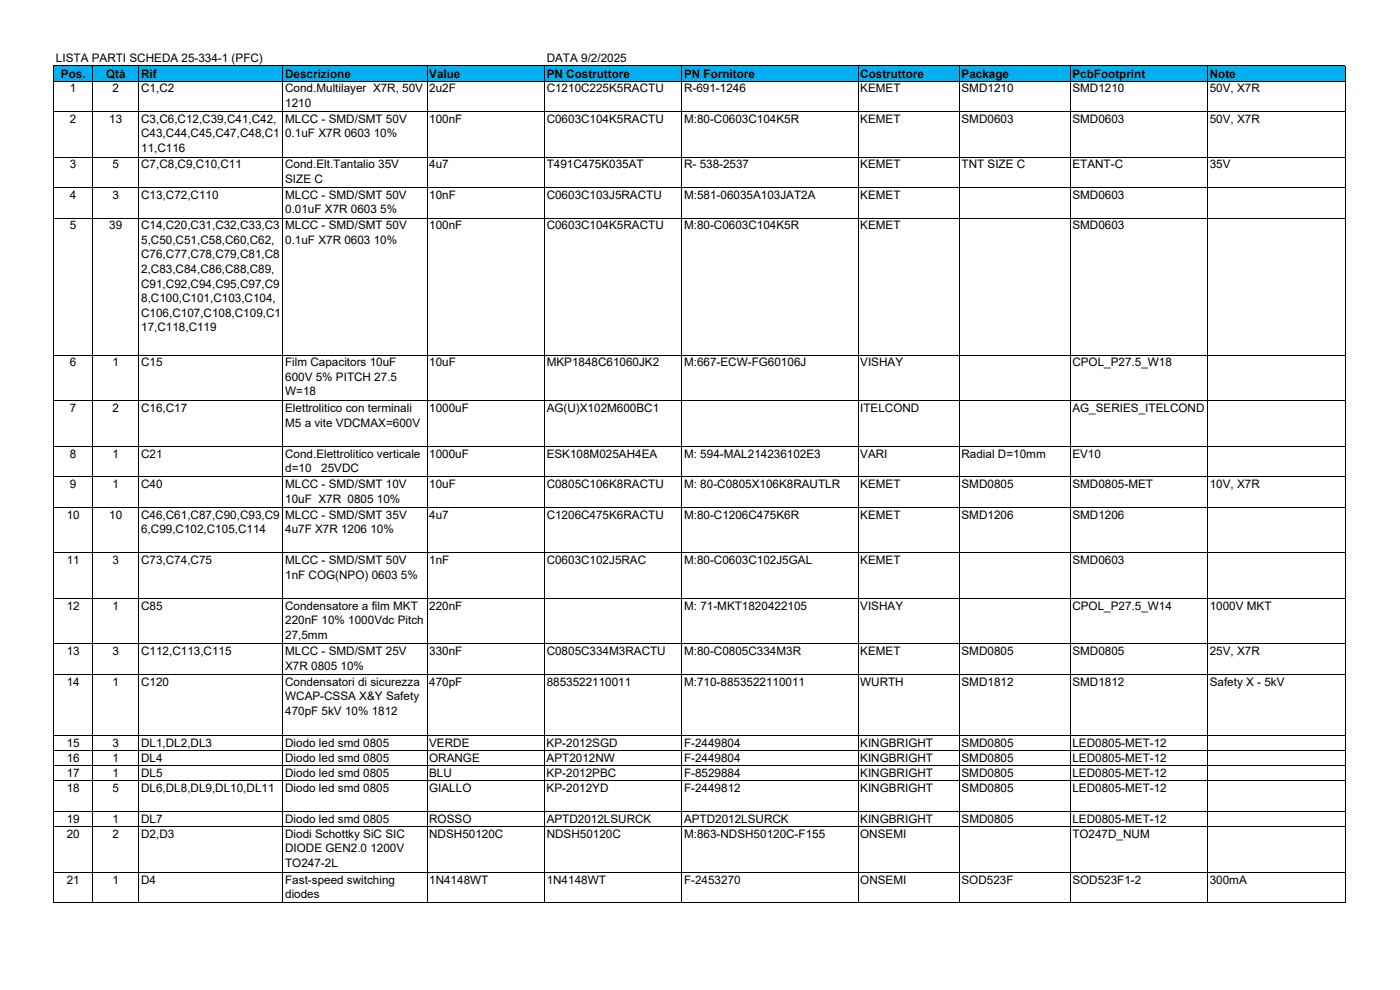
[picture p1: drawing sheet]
<svg xmlns="http://www.w3.org/2000/svg" width="420mm" height="297mm" viewBox="0 0 420 297" stroke-linecap="round" stroke-linejoin="round" font-family="sans-serif">
<defs><g id="words">
<g font-size="3.5">
<text x="16.8" y="18.6">LISTA PARTI SCHEDA 25-334-1 (PFC)</text>
<text x="18.3" y="23.3">Pos.</text>
<text x="31.8" y="23.3">Qtà</text>
<text x="42.4" y="23.3">Rif</text>
<text x="85.6" y="23.3">Descrizione</text>
<text x="128.8" y="23.3">Value</text>
<text x="164.1" y="18.6">DATA 9/2/2025</text>
<text x="164.1" y="23.3">PN Costruttore</text>
<text x="205.3" y="23.3">PN Fornitore</text>
<text x="258.2" y="23.3">Costruttore</text>
<text x="288.6" y="23.3">Package</text>
<text x="321.8" y="23.3">PcbFootprint</text>
<text x="363.1" y="23.3">Note</text>
<text x="21" y="27.7">1</text>
<text x="33.8" y="27.7">2</text>
<text x="42.4" y="27.7">C1,C2</text>
<text x="85.6" y="27.7">Cond.Multilayer X7R, 50V</text>
<text x="128.8" y="27.7">2u2F</text>
<text x="164.1" y="27.7">C1210C225K5RACTU</text>
<text x="205.3" y="27.7">R-691-1246</text>
<text x="258.2" y="27.7">KEMET</text>
<text x="288.6" y="27.7">SMD1210</text>
<text x="321.8" y="27.7">SMD1210</text>
<text x="363.1" y="27.7">50V, X7R</text>
<text x="85.6" y="32.1">1210</text>
<text x="21" y="36.9">2</text>
<text x="32.8" y="36.9">13</text>
<text x="42.4" y="36.9">C3,C6,C12,C39,C41,C42,</text>
<text x="42.4" y="41.2">C43,C44,C45,C47,C48,C1</text>
<text x="85.6" y="36.9">MLCC - SMD/SMT 50V</text>
<text x="85.6" y="41.2">0.1uF X7R 0603 10%</text>
<text x="128.8" y="36.9">100nF</text>
<text x="164.1" y="36.9">C0603C104K5RACTU</text>
<text x="205.3" y="36.9">M:80-C0603C104K5R</text>
<text x="258.2" y="36.9">KEMET</text>
<text x="288.6" y="36.9">SMD0603</text>
<text x="321.8" y="36.9">SMD0603</text>
<text x="363.1" y="36.9">50V, X7R</text>
<text x="42.4" y="45.6">11,C116</text>
<text x="21" y="50.5">3</text>
<text x="33.8" y="50.5">5</text>
<text x="42.4" y="50.5">C7,C8,C9,C10,C11</text>
<text x="85.6" y="50.5">Cond.Elt.Tantalio 35V</text>
<text x="128.8" y="50.5">4u7</text>
<text x="164.1" y="50.5">T491C475K035AT</text>
<text x="205.3" y="50.5">R- 538-2537</text>
<text x="258.2" y="50.5">KEMET</text>
<text x="288.6" y="50.5">TNT SIZE C</text>
<text x="321.8" y="50.5">ETANT-C</text>
<text x="363.1" y="50.5">35V</text>
<text x="21" y="59.7">4</text>
<text x="33.8" y="59.7">3</text>
<text x="42.4" y="59.7">C13,C72,C110</text>
<text x="85.6" y="59.7">MLCC - SMD/SMT 50V</text>
<text x="85.6" y="54.9">SIZE C</text>
<text x="128.8" y="59.7">10nF</text>
<text x="164.1" y="59.7">C0603C103J5RACTU</text>
<text x="205.3" y="59.7">M:581-06035A103JAT2A</text>
<text x="258.2" y="59.7">KEMET</text>
<text x="321.8" y="59.7">SMD0603</text>
<text x="85.6" y="64.1">0.01uF X7R 0603 5%</text>
<text x="21" y="68.8">5</text>
<text x="32.8" y="68.8">39</text>
<text x="42.4" y="68.8">C14,C20,C31,C32,C33,C3</text>
<text x="85.6" y="68.8">MLCC - SMD/SMT 50V</text>
<text x="128.8" y="68.8">100nF</text>
<text x="164.1" y="68.8">C0603C104K5RACTU</text>
<text x="205.3" y="68.8">M:80-C0603C104K5R</text>
<text x="258.2" y="68.8">KEMET</text>
<text x="321.8" y="68.8">SMD0603</text>
<text x="42.4" y="73.2">5,C50,C51,C58,C60,C62,</text>
<text x="42.4" y="77.6">C76,C77,C78,C79,C81,C8</text>
<text x="85.6" y="73.2">0.1uF X7R 0603 10%</text>
<text x="42.4" y="81.9">2,C83,C84,C86,C88,C89,</text>
<text x="42.4" y="86.3">C91,C92,C94,C95,C97,C9</text>
<text x="42.4" y="90.6">8,C100,C101,C103,C104,</text>
<text x="42.4" y="95">C106,C107,C108,C109,C1</text>
<text x="42.4" y="99.4">17,C118,C119</text>
<text x="21" y="109.9">6</text>
<text x="33.8" y="109.9">1</text>
<text x="42.4" y="109.9">C15</text>
<text x="85.6" y="109.9">Film Capacitors 10uF</text>
<text x="128.8" y="109.9">10uF</text>
<text x="164.1" y="109.9">MKP1848C61060JK2</text>
<text x="205.3" y="109.9">M:667-ECW-FG60106J</text>
<text x="258.2" y="109.9">VISHAY</text>
<text x="321.8" y="109.9">CPOL_P27.5_W18</text>
<text x="85.6" y="114.3">600V 5% PITCH 27.5</text>
<text x="85.6" y="118.7">W=18</text>
<text x="21" y="123.6">7</text>
<text x="33.8" y="123.6">2</text>
<text x="42.4" y="123.6">C16,C17</text>
<text x="85.6" y="123.6">Elettrolitico con terminali</text>
<text x="128.8" y="123.6">1000uF</text>
<text x="164.1" y="123.6">AG(U)X102M600BC1</text>
<text x="258.2" y="123.6">ITELCOND</text>
<text x="321.8" y="123.6">AG_SERIES_ITELCOND</text>
<text x="85.6" y="128">M5 a vite VDCMAX=600V</text>
<text x="21" y="137.3">8</text>
<text x="33.8" y="137.3">1</text>
<text x="42.4" y="137.3">C21</text>
<text x="85.6" y="137.3">Cond.Elettrolitico verticale</text>
<text x="128.8" y="137.3">1000uF</text>
<text x="164.1" y="137.3">ESK108M025AH4EA</text>
<text x="205.3" y="137.3">M: 594-MAL214236102E3</text>
<text x="258.2" y="137.3">VARI</text>
<text x="288.6" y="137.3">Radial D=10mm</text>
<text x="321.8" y="137.3">EV10</text>
<text x="85.6" y="141.6">d=10</text>
<text x="96.4" y="141.6">25VDC</text>
<text x="21" y="146.4">9</text>
<text x="33.8" y="146.4">1</text>
<text x="42.4" y="146.4">C40</text>
<text x="85.6" y="146.4">MLCC - SMD/SMT 10V</text>
<text x="128.8" y="146.4">10uF</text>
<text x="164.1" y="146.4">C0805C106K8RACTU</text>
<text x="205.3" y="146.4">M: 80-C0805X106K8RAUTLR</text>
<text x="258.2" y="146.4">KEMET</text>
<text x="288.6" y="146.4">SMD0805</text>
<text x="321.8" y="146.4">SMD0805-MET</text>
<text x="363.1" y="146.4">10V, X7R</text>
<text x="20" y="155.6">10</text>
<text x="32.8" y="155.6">10</text>
<text x="42.4" y="155.6">C46,C61,C87,C90,C93,C9</text>
<text x="85.6" y="155.6">MLCC - SMD/SMT 35V</text>
<text x="85.6" y="150.8">10uF X7R 0805 10%</text>
<text x="128.8" y="155.6">4u7</text>
<text x="164.1" y="155.6">C1206C475K6RACTU</text>
<text x="205.3" y="155.6">M:80-C1206C475K6R</text>
<text x="258.2" y="155.6">KEMET</text>
<text x="288.6" y="155.6">SMD1206</text>
<text x="321.8" y="155.6">SMD1206</text>
<text x="42.4" y="159.9">6,C99,C102,C105,C114</text>
<text x="85.6" y="159.9">4u7F X7R 1206 10%</text>
<text x="20" y="169.3">11</text>
<text x="33.8" y="169.3">3</text>
<text x="42.4" y="169.3">C73,C74,C75</text>
<text x="85.6" y="169.3">MLCC - SMD/SMT 50V</text>
<text x="85.6" y="173.6">1nF COG(NPO) 0603 5%</text>
<text x="128.8" y="169.3">1nF</text>
<text x="164.1" y="169.3">C0603C102J5RAC</text>
<text x="205.3" y="169.3">M:80-C0603C102J5GAL</text>
<text x="258.2" y="169.3">KEMET</text>
<text x="321.8" y="169.3">SMD0603</text>
<text x="20" y="182.9">12</text>
<text x="33.8" y="182.9">1</text>
<text x="42.4" y="182.9">C85</text>
<text x="85.6" y="182.9">Condensatore a film MKT</text>
<text x="128.8" y="182.9">220nF</text>
<text x="205.3" y="182.9">M: 71-MKT1820422105</text>
<text x="258.2" y="182.9">VISHAY</text>
<text x="321.8" y="182.9">CPOL_P27.5_W14</text>
<text x="363.1" y="182.9">1000V MKT</text>
<text x="85.6" y="187.3">220nF 10% 1000Vdc Pitch</text>
<text x="85.6" y="191.6">27,5mm</text>
<text x="20" y="196.6">13</text>
<text x="33.8" y="196.6">3</text>
<text x="42.4" y="196.6">C112,C113,C115</text>
<text x="85.6" y="196.6">MLCC - SMD/SMT 25V</text>
<text x="128.8" y="196.6">330nF</text>
<text x="164.1" y="196.6">C0805C334M3RACTU</text>
<text x="205.3" y="196.6">M:80-C0805C334M3R</text>
<text x="258.2" y="196.6">KEMET</text>
<text x="288.6" y="196.6">SMD0805</text>
<text x="321.8" y="196.6">SMD0805</text>
<text x="363.1" y="196.6">25V, X7R</text>
<text x="85.6" y="201">X7R 0805 10%</text>
<text x="20" y="205.7">14</text>
<text x="33.8" y="205.7">1</text>
<text x="42.4" y="205.7">C120</text>
<text x="85.6" y="205.7">Condensatori di sicurezza</text>
<text x="128.8" y="205.7">470pF</text>
<text x="164.1" y="205.7">8853522110011</text>
<text x="205.3" y="205.7">M:710-8853522110011</text>
<text x="258.2" y="205.7">WURTH</text>
<text x="288.6" y="205.7">SMD1812</text>
<text x="321.8" y="205.7">SMD1812</text>
<text x="363.1" y="205.7">Safety X - 5kV</text>
<text x="85.6" y="210.1">WCAP-CSSA X&amp;Y Safety</text>
<text x="85.6" y="214.5">470pF 5kV 10% 1812</text>
<text x="20" y="224">15</text>
<text x="33.8" y="224">3</text>
<text x="42.4" y="224">DL1,DL2,DL3</text>
<text x="85.6" y="224">Diodo led smd 0805</text>
<text x="128.8" y="224">VERDE</text>
<text x="164.1" y="224">KP-2012SGD</text>
<text x="205.3" y="224">F-2449804</text>
<text x="258.2" y="224">KINGBRIGHT</text>
<text x="288.6" y="224">SMD0805</text>
<text x="321.8" y="224">LED0805-MET-12</text>
<text x="20" y="228.6">16</text>
<text x="20" y="233.1">17</text>
<text x="33.8" y="228.6">1</text>
<text x="33.8" y="233.1">1</text>
<text x="42.4" y="228.6">DL4</text>
<text x="42.4" y="233.1">DL5</text>
<text x="85.6" y="228.6">Diodo led smd 0805</text>
<text x="85.6" y="233.1">Diodo led smd 0805</text>
<text x="128.8" y="228.6">ORANGE</text>
<text x="128.8" y="233.1">BLU</text>
<text x="164.1" y="233.1">KP-2012PBC</text>
<text x="164.1" y="228.6">APT2012NW</text>
<text x="205.3" y="233.1">F-8529884</text>
<text x="205.3" y="228.6">F-2449804</text>
<text x="258.2" y="233.1">KINGBRIGHT</text>
<text x="258.2" y="228.6">KINGBRIGHT</text>
<text x="288.6" y="233.1">SMD0805</text>
<text x="288.6" y="228.6">SMD0805</text>
<text x="321.8" y="228.6">LED0805-MET-12</text>
<text x="321.8" y="233.1">LED0805-MET-12</text>
<text x="20" y="237.7">18</text>
<text x="33.8" y="237.7">5</text>
<text x="42.4" y="237.7">DL6,DL8,DL9,DL10,DL11</text>
<text x="85.6" y="237.7">Diodo led smd 0805</text>
<text x="128.8" y="237.7">GIALLO</text>
<text x="164.1" y="237.7">KP-2012YD</text>
<text x="205.3" y="237.7">F-2449812</text>
<text x="258.2" y="237.7">KINGBRIGHT</text>
<text x="288.6" y="237.7">SMD0805</text>
<text x="321.8" y="237.7">LED0805-MET-12</text>
<text x="20" y="246.8">19</text>
<text x="20" y="251.4">20</text>
<text x="33.8" y="246.8">1</text>
<text x="33.8" y="251.4">2</text>
<text x="42.4" y="246.8">DL7</text>
<text x="42.4" y="251.4">D2,D3</text>
<text x="85.6" y="246.8">Diodo led smd 0805</text>
<text x="85.6" y="251.4">Diodi Schottky SiC SIC</text>
<text x="128.8" y="246.8">ROSSO</text>
<text x="128.8" y="251.4">NDSH50120C</text>
<text x="164.1" y="246.8">APTD2012LSURCK</text>
<text x="164.1" y="251.4">NDSH50120C</text>
<text x="205.3" y="246.8">APTD2012LSURCK</text>
<text x="205.3" y="251.4">M:863-NDSH50120C-F155</text>
<text x="258.2" y="251.4">ONSEMI</text>
<text x="258.2" y="246.8">KINGBRIGHT</text>
<text x="288.6" y="246.8">SMD0805</text>
<text x="321.8" y="251.4">TO247D_NUM</text>
<text x="321.8" y="246.8">LED0805-MET-12</text>
<text x="85.6" y="255.8">DIODE GEN2.0 1200V</text>
<text x="85.6" y="260.1">TO247-2L</text>
<text x="20" y="265.1">21</text>
<text x="33.8" y="265.1">1</text>
<text x="42.4" y="265.1">D4</text>
<text x="85.6" y="265.1">Fast-speed switching</text>
<text x="85.6" y="269.5">diodes</text>
<text x="128.8" y="265.1">1N4148WT</text>
<text x="164.1" y="265.1">1N4148WT</text>
<text x="205.3" y="265.1">F-2453270</text>
<text x="258.2" y="265.1">ONSEMI</text>
<text x="288.6" y="265.1">SOD523F</text>
<text x="321.8" y="265.1">SOD523F1-2</text>
<text x="363.1" y="265.1">300mA</text>
</g>
</g></defs>
<path d="M16.3 19.7h387.4v4.6h-387.4z" fill="#00b0f0"/>
<g fill="none" stroke="#000" stroke-width=".3">
<path d="M16.1 19.7l387.6 .1v251h-387.6zM27.8 19.8v251M41.7 19.8v251M84.9 19.8v251M128.2 19.8v251M163.4 19.8v251M204.6 19.8v251M257.5 19.8v251M287.9 19.8v251M321.2 19.8v251M362.4 19.8v251M16.2 24.3h387.5"/>
<path d="M16.2 33.5h387.5M16.2 47.1h387.5M16.2 56.3h387.5M16.2 65.4h387.5M16.2 106.5h387.5M16.2 120.2h387.5M16.2 133.9h387.5M16.2 143h387.5M16.2 152.2h387.5M16.2 165.8h387.5M16.2 179.5h387.5M16.2 193.2h387.5"/>
<path d="M16.2 202.3h387.5M16.2 220.6h387.5M16.2 225.1h387.5M16.2 229.7h387.5M16.2 234.3h387.5M16.2 243.4h387.5M16.2 248h387.5M16.2 261.7h387.5"/>
</g>
<use href="#words"/>
</svg>
